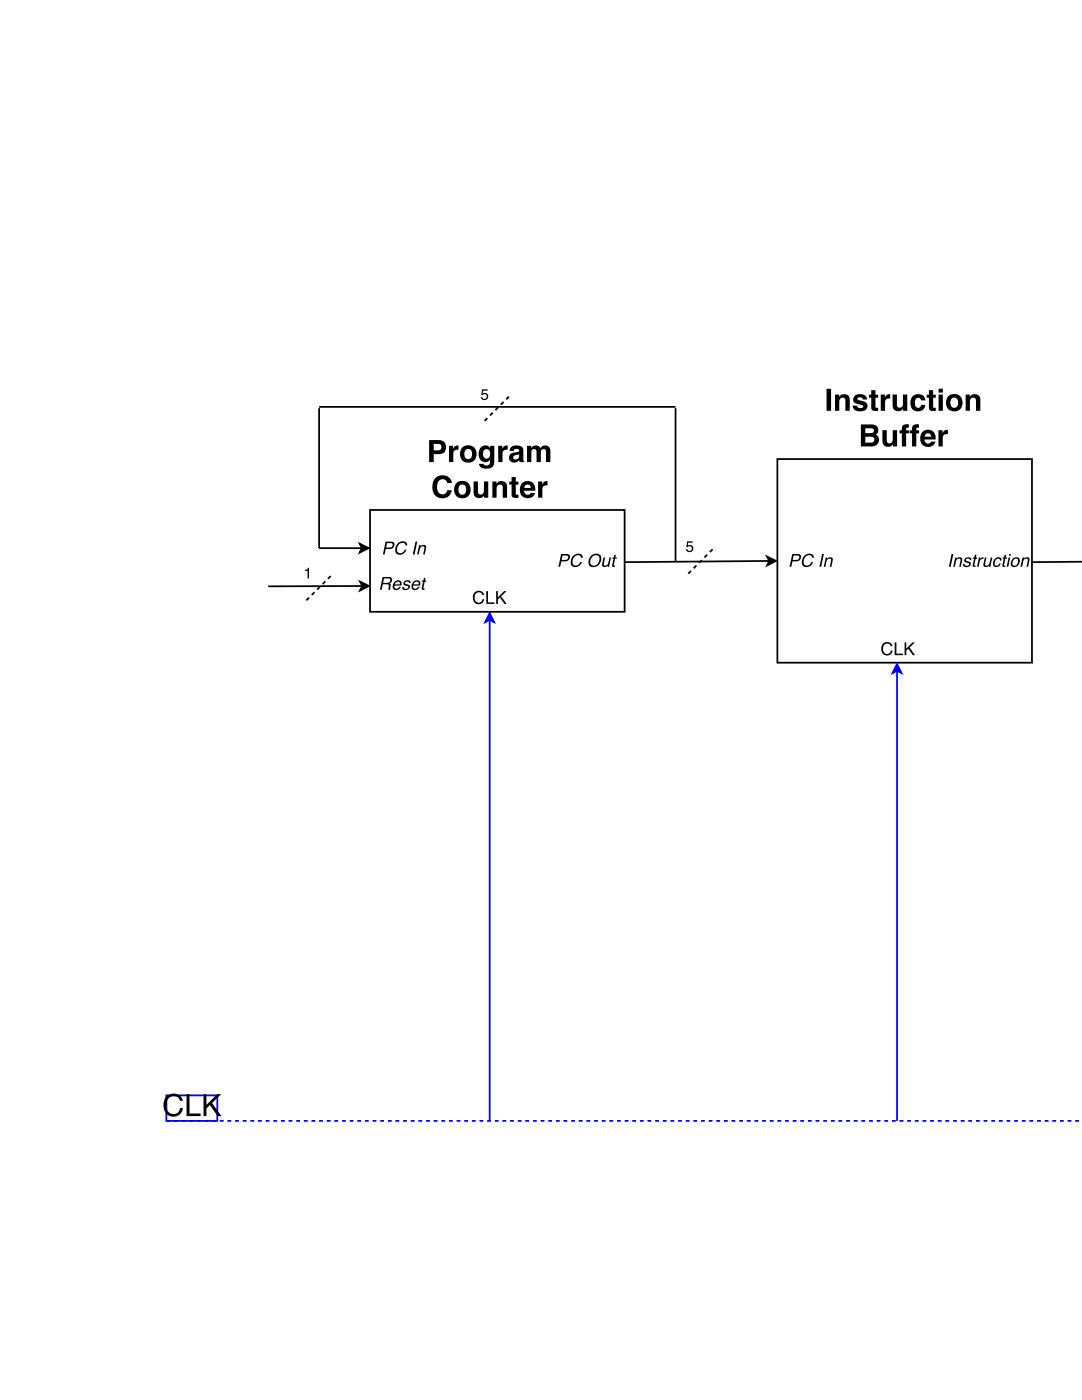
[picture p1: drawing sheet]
<svg xmlns="http://www.w3.org/2000/svg" width="216mm" height="279mm" viewBox="0 0 216 279" stroke-linecap="round" stroke-linejoin="round" font-family="sans-serif">
<path d="M73.8 101.8h50.8v20.3h-50.8z" fill="none" stroke="#000" stroke-width=".35"/>
<g fill="#000">
<path d="M86.9 95.4a1.93 1.93 0 0 1 3.3 1h-.9a1.04 1.04 0 0 0-1.3-.7 1.04 1.04 0 0 0-.8 1.1 1.31 1.31 0 0 0 1.4 1.8l.4-.3 .3-.5h.9a1.97 1.97 0 0 1-2.3 1.6 1.97 1.97 0 0 1-1.6-2.2l.2-1.2zM91.7 97a1.02 1.02 0 0 0-.2 1.1 1.02 1.02 0 0 0 1 .6 1.1 1.1 0 0 0 .5-1.1 1.1 1.1 0 0 0-.8-.9zM91 96.5a1.71 1.71 0 0 1 2.4 0 1.71 1.71 0 0 1 0 2.4 1.71 1.71 0 0 1-2.4 0 2.02 2.02 0 0 1 0-2.4zM94.5 96.1h.9v1.9a.62 .62 0 0 0 .7 .7 .62 .62 0 0 0 .5-.9v-1.7h.8v3.2h-.8v-.4a1.15 1.15 0 0 1-1.4 .4 1.15 1.15 0 0 1-.7-1.3zM98.2 96.1h.9v.5a1.14 1.14 0 0 1 1.2-.6 1.14 1.14 0 0 1 .9 1.1v2.2h-.9v-1.9a.63 .63 0 0 0-.7-.7 .63 .63 0 0 0-.5 .9v1.7h-.9zM102.1 95.2h.8v.9h.5v.6h-.5v1.9l.5 .1v.7h-.7l-.6-.4v-2.3h-.5v-.6h.5zM104.8 96.9l-.2 .5h1.3a.65 .65 0 0 0-.4-.7 .65 .65 0 0 0-.7 .2zM104.2 96.4a1.57 1.57 0 0 1 1.9-.2 1.57 1.57 0 0 1 .7 1.7h-2.2a.7 .7 0 0 0 .5 .8 .7 .7 0 0 0 .8-.3h.9a1.59 1.59 0 0 1-2 .9 1.59 1.59 0 0 1-1-2zM107.4 96.1h.8v.5a1.01 1.01 0 0 1 1.1-.6v.9a.8 .8 0 0 0-1.1 .9v1.5h-.8z"/>
<path d="M86.5 88.6v1.3h.9a.65 .65 0 0 0 .7-.7 .65 .65 0 0 0-.7-.6zM85.6 87.8h1.9a1.41 1.41 0 0 1 1.5 1.5 1.41 1.41 0 0 1-1.5 1.3h-1v1.6h-.9zM89.6 89h.8v.5a1.01 1.01 0 0 1 1.1-.6v.9a.8 .8 0 0 0-1 .9v1.5h-.9zM92.9 89.8a1.02 1.02 0 0 0-.2 1.2 1.02 1.02 0 0 0 1 .6 1.1 1.1 0 0 0 .5-1.1 1.1 1.1 0 0 0-.8-.9zM92.2 89.4a1.71 1.71 0 0 1 2.4 0 1.71 1.71 0 0 1 0 2.4 1.71 1.71 0 0 1-2.4 0 2.02 2.02 0 0 1 0-2.4zM96.6 89.8a1.05 1.05 0 0 0 .5 1.7 .98 .98 0 0 0 .7-.9 .98 .98 0 0 0-.7-1zM96.1 89.2a1.14 1.14 0 0 1 1.7 .2v-.4h.8v3a1.41 1.41 0 0 1-1.9 1.5l-.5-.1a.94 .94 0 0 1-.6-.8h.9a.73 .73 0 0 0 .9 .2 .73 .73 0 0 0 .4-.9v-.2a1.31 1.31 0 0 1-1.6 .4 1.31 1.31 0 0 1-.7-1.5l.2-1zM99.4 89h.8v.5a1.01 1.01 0 0 1 1.1-.6v.9a.8 .8 0 0 0-1 .9v1.5h-.9zM102.5 91a.52 .52 0 0 0 .3 .7 .52 .52 0 0 0 .7-.3l.1-.8zM101.9 89.3a1.62 1.62 0 0 1 2.5 .3v2.2l.2 .4h-.9l-.1-.4a1.05 1.05 0 0 1-1.7 .3 1.05 1.05 0 0 1 .3-1.7l1.1-.2a.3 .3 0 0 0 .3-.2 .3 .3 0 0 0-.2-.3l-.5-.1-.3 .1-.1 .3h-.8zM105.2 89h.8v.5a1.02 1.02 0 0 1 1.8 0 1.08 1.08 0 0 1 1.3-.6 1.08 1.08 0 0 1 .7 1.3v2h-.9v-2a.52 .52 0 0 0-.5-.6 .52 .52 0 0 0-.5 .7v1.9h-.8v-1.9a.53 .53 0 0 0-.5-.7 .53 .53 0 0 0-.6 .7v1.9h-.8z"/>
<path d="M94.6 118.3a1.11 1.11 0 0 1 1.2-.4 1.11 1.11 0 0 1 .8 .8h-.4a.82 .82 0 0 0-1-.5 .82 .82 0 0 0-.5 1.1 .8 .8 0 0 0 .6 1 .8 .8 0 0 0 1-.7h.3a1.17 1.17 0 0 1-1.5 .9 1.17 1.17 0 0 1-.7-1.5zM97 118h.4v2.2h1.3v.3h-1.7zM99 118h.3v1.2l1.3-1.2h.5l-1.1 1 1.1 1.5h-.5l-.8-1.3-.5 .4v.9h-.3z"/>
</g>
<path d="M97.7 123.7v100" fill="none" stroke="#00f" stroke-width=".35"/>
<path d="M97.7 122.4l.9 1.8-.9-.5-.9 .5z" fill="#00f"/>
<path d="M97.7 122.4l.9 1.8-.9-.5-.9 .5z" fill="none" stroke="#00f" stroke-width=".35"/>
<g fill="#000">
<path d="M76.9 108.1h1.2a.73 .73 0 0 1 .6 .8 .73 .73 0 0 1-.7 .6l-1 .1-.2 1h-.4zM77.2 108.4l-.2 .9h.7a.46 .46 0 0 0 .6-.4 .46 .46 0 0 0-.4-.5zM79.4 108.4a1.01 1.01 0 0 1 1.1-.4 1.01 1.01 0 0 1 .7 .9h-.3a.8 .8 0 0 0-.9-.6 .8 .8 0 0 0-.7 .8 .78 .78 0 0 0 0 1 .78 .78 0 0 0 1 .2l.5-.6h.3a1.23 1.23 0 0 1-.9 1 1.23 1.23 0 0 1-1.3-.5v-.9zM82.9 108.1h.4l-.6 2.5h-.3zM83.6 108.8h.3v.2a.61 .61 0 0 1 .7-.2 .61 .61 0 0 1 .4 .7l-.2 1.1h-.4l.3-1.1a.44 .44 0 0 0-.5-.5 .44 .44 0 0 0-.4 .5l-.3 1.1h-.3z"/>
<path d="M112 110.6h1.1a.73 .73 0 0 1 .7 .7 .73 .73 0 0 1-.8 .7h-1l-.2 1.1h-.4zM112.3 110.9l-.2 .8h.7a.46 .46 0 0 0 .6-.3 .46 .46 0 0 0-.5-.5zM114.4 110.9a1.01 1.01 0 0 1 1.1-.4 1.01 1.01 0 0 1 .8 .8h-.4a.8 .8 0 0 0-.8-.5 .8 .8 0 0 0-.7 .7 .78 .78 0 0 0-.1 1.1 .78 .78 0 0 0 1 .1l.5-.5h.3a1.23 1.23 0 0 1-.9 .9 1.23 1.23 0 0 1-1.2-.4l-.1-.9zM117.9 111a1.12 1.12 0 0 1 1.4-.5 1.12 1.12 0 0 1 .7 1.3 1.45 1.45 0 0 1-.9 1.2 1.45 1.45 0 0 1-1.5-.2l-.1-.9zM118.2 111.1a1.08 1.08 0 0 0 0 1.7 1.22 1.22 0 0 0 1.2-.5 1.22 1.22 0 0 0 0-1.4l-.7-.1zM120.4 111.3h.3l-.2 1.2a.42 .42 0 0 0 .4 .4 .42 .42 0 0 0 .4-.4l.3-1.2h.3l-.4 1.8h-.3l.1-.3a.6 .6 0 0 1-.7 .4 .6 .6 0 0 1-.4-.7zM122.6 110.7h.3l-.1 .6h.3l-.1 .2h-.3l-.2 1.2 .2 .2v.2a.37 .37 0 0 1-.5-.4l.2-1.2h-.2v-.2h.3z"/>
</g>
<path d="M155.1 91.6h50.8v40.7h-50.8z" fill="#fff"/>
<path d="M155.1 91.6h50.8v40.7h-50.8z" fill="none" stroke="#000" stroke-width=".35"/>
<g fill="#000">
<path d="M164.9 77.6h.9v4.4h-.9zM166.6 78.7h.8v.5a1.14 1.14 0 0 1 1.3-.5 1.14 1.14 0 0 1 .9 1.1v2.2h-.9v-2a.63 .63 0 0 0-.8-.6 .63 .63 0 0 0-.4 .8v1.8h-.9zM170.6 79a1.48 1.48 0 0 1 2.4 .7h-.8a.54 .54 0 0 0-.6-.4 .54 .54 0 0 0-.5 .4l.1 .1a2.2 2.2 0 0 1 1.9 1 1.17 1.17 0 0 1-1.5 1.3l-.9-.2a1.06 1.06 0 0 1-.6-1h.9a.69 .69 0 0 0 .6 .5 .69 .69 0 0 0 .6-.3l-.1-.2a2.36 2.36 0 0 1-1.8-.9v-.5zM173.8 77.9h.9v.9h.5v.6h-.5v1.9l.5 .1v.6h-.7l-.6-.3-.1-2.3h-.4v-.6h.4zM175.7 78.7h.9v.6a1.01 1.01 0 0 1 1-.6v.8a.8 .8 0 0 0-1 .9v1.6h-.9zM178.1 78.7h.9v2a.62 .62 0 0 0 .7 .7 .62 .62 0 0 0 .5-.9v-1.8h.8v3.3h-.8v-.5a1.15 1.15 0 0 1-1.4 .5 1.15 1.15 0 0 1-.7-1.3zM182.1 79.1a1.48 1.48 0 0 1 1.5-.4 1.48 1.48 0 0 1 1.1 1.2h-.9a.63 .63 0 0 0-.8-.5 .63 .63 0 0 0-.4 .8 .83 .83 0 0 0 .1 .8 .83 .83 0 0 0 .8 .3l.3-.5h.8a1.54 1.54 0 0 1-1.9 1.3 1.54 1.54 0 0 1-1-2.1zM185.4 77.9h.8v.9h.5v.6h-.5v1.9l.5 .1v.6h-.7l-.6-.3v-2.3h-.5v-.6h.5zM187.3 77.6h.8v.8h-.8zM187.3 78.7h.8v3.3h-.8zM189.8 79.6a1.02 1.02 0 0 0-.2 1.2 1.02 1.02 0 0 0 1 .6 1.1 1.1 0 0 0 .6-1.1 1.1 1.1 0 0 0-.8-.9zM189.2 79.2a1.71 1.71 0 0 1 2.4 0 1.71 1.71 0 0 1 0 2.4 1.71 1.71 0 0 1-2.4 0 2.02 2.02 0 0 1 0-2.4zM192.7 78.7h.8v.5a1.14 1.14 0 0 1 1.3-.5 1.14 1.14 0 0 1 .8 1.1v2.2h-.8v-2a.63 .63 0 0 0-.8-.6 .63 .63 0 0 0-.5 .8v1.8h-.8z"/>
<path d="M172.7 85.5v.9h1a.52 .52 0 0 0 .7-.5 .52 .52 0 0 0-.8-.4zM172.7 87.2v1.1h1a.6 .6 0 0 0 .8-.5 .6 .6 0 0 0-.8-.6zM171.8 84.7h2.1a1.11 1.11 0 0 1 1.3 .7 1.11 1.11 0 0 1-.5 1.3 1.28 1.28 0 0 1 .6 1.6 1.28 1.28 0 0 1-1.5 .8h-2zM176.1 85.9h.8v1.9a.62 .62 0 0 0 .8 .7 .62 .62 0 0 0 .4-.9v-1.7h.9v3.2h-.8v-.5a1.15 1.15 0 0 1-1.4 .5 1.15 1.15 0 0 1-.7-1.3zM180.3 84.8l1-.1v.7a.38 .38 0 0 0-.4 0 .38 .38 0 0 0-.1 .5h.6v.6h-.6v2.6h-.8v-2.6h-.5v-.6h.5v-.8zM182.3 84.8l1.1-.1v.7a.38 .38 0 0 0-.5 0 .38 .38 0 0 0-.1 .5h.6v.6h-.6v2.6h-.8v-2.6h-.5v-.6h.5l.1-.8zM184.7 86.7l-.2 .5h1.3a.65 .65 0 0 0-.4-.7 .65 .65 0 0 0-.7 .2zM184 86.2a1.57 1.57 0 0 1 1.9-.3 1.57 1.57 0 0 1 .8 1.8h-2.2a.7 .7 0 0 0 .4 .8 .7 .7 0 0 0 .9-.4h.9a1.59 1.59 0 0 1-2.1 1 1.59 1.59 0 0 1-1-2zM187.3 85.9h.8v.5a1.01 1.01 0 0 1 1-.6v.9a.8 .8 0 0 0-1 .8v1.6h-.8z"/>
<path d="M176.1 128.5a1.11 1.11 0 0 1 1.1-.4 1.11 1.11 0 0 1 .9 .9h-.4a.82 .82 0 0 0-1-.5 .82 .82 0 0 0-.5 1 .8 .8 0 0 0 .6 1 .8 .8 0 0 0 1-.7h.3a1.17 1.17 0 0 1-1.5 1 1.17 1.17 0 0 1-.7-1.6zM178.5 128.2h.4v2.2h1.3v.4h-1.7zM180.5 128.2h.3v1.2l1.3-1.2h.5l-1.1 1 1.1 1.6h-.5l-.9-1.3-.4 .4v.9h-.3z"/>
</g>
<path d="M179 133.9v89.8" fill="none" stroke="#00f" stroke-width=".35"/>
<path d="M179 132.5l.9 1.8-.9-.4-.9 .4z" fill="#00f"/>
<path d="M179 132.5l.9 1.8-.9-.4-.9 .4z" fill="none" stroke="#00f" stroke-width=".35"/>
<g fill="#000">
<path d="M158.1 110.6h1.1a.73 .73 0 0 1 .7 .7 .73 .73 0 0 1-.7 .7h-1.1l-.2 1.1h-.4zM158.4 110.9l-.2 .8h.7a.46 .46 0 0 0 .6-.3 .46 .46 0 0 0-.4-.5zM160.5 110.9a1.01 1.01 0 0 1 1.1-.4 1.01 1.01 0 0 1 .8 .8h-.4a.8 .8 0 0 0-.8-.5 .8 .8 0 0 0-.7 .7 .78 .78 0 0 0-.1 1.1 .78 .78 0 0 0 1.1 .1l.4-.5h.3a1.23 1.23 0 0 1-.9 .9 1.23 1.23 0 0 1-1.2-.4l-.1-.9zM164.1 110.6h.3l-.5 2.5h-.4zM164.8 111.3h.3l-.1 .2a.61 .61 0 0 1 .8-.3 .61 .61 0 0 1 .3 .7l-.2 1.2h-.3l.2-1.2a.44 .44 0 0 0-.4-.4 .44 .44 0 0 0-.5 .5l-.2 1.1h-.3z"/>
<path d="M189.9 110.6h.3l-.5 2.5h-.4zM190.6 111.3h.3l-.1 .2a.61 .61 0 0 1 .8-.3 .61 .61 0 0 1 .4 .7l-.3 1.2h-.3l.2-1.2a.44 .44 0 0 0-.4-.4 .44 .44 0 0 0-.4 .5l-.3 1.1h-.3zM192.5 111.5a.71 .71 0 0 1 .8-.3 .71 .71 0 0 1 .5 .6h-.3a.4 .4 0 0 0-.4-.3 .4 .4 0 0 0-.4 .3l.1 .1a.91 .91 0 0 1 .9 .7 .82 .82 0 0 1-.7 .6 .82 .82 0 0 1-.8-.5v-.2h.3a.42 .42 0 0 0 .5 .4 .42 .42 0 0 0 .3-.5 .74 .74 0 0 1-.8-.8zM194.5 110.7h.3l-.1 .6h.3v.2h-.3l-.3 1.2 .3 .2-.1 .2a.37 .37 0 0 1-.5-.4l.3-1.2h-.3l.1-.2h.2zM195.3 111.3h.3v.3l.4-.4h.3l-.1 .3a.6 .6 0 0 0-.7 .5l-.2 1.1h-.3zM196.5 111.3h.3l-.2 1.2a.42 .42 0 0 0 .4 .4 .42 .42 0 0 0 .4-.4l.3-1.2h.3l-.4 1.8h-.3l.1-.3a.6 .6 0 0 1-.7 .4 .6 .6 0 0 1-.5-.7zM198.6 111.5a.69 .69 0 0 1 .7-.3 .69 .69 0 0 1 .5 .7h-.3a.5 .5 0 0 0-.6-.4 .5 .5 0 0 0-.4 .6 .51 .51 0 0 0 .2 .8 .51 .51 0 0 0 .7-.4h.3a.8 .8 0 0 1-1.1 .6 .8 .8 0 0 1-.3-1.2zM200.4 110.7h.4l-.1 .6h.2v.2h-.3l-.3 1.2 .3 .2v.2a.37 .37 0 0 1-.6-.4l.3-1.2h-.3l.1-.2h.2zM201.3 111.3h.3l-.4 1.8h-.3zM201.4 110.6h.3l-.1 .3h-.3zM202.3 111.7a.71 .71 0 0 0 .1 1.2 .87 .87 0 0 0 .5-1.4h-.3zM202.1 111.5a.79 .79 0 0 1 1.1-.2 .79 .79 0 0 1 .2 1.1 .84 .84 0 0 1-1 .8 .84 .84 0 0 1-.7-1zM204 111.3h.3v.2a.61 .61 0 0 1 .7-.3 .61 .61 0 0 1 .4 .7l-.3 1.2h-.3l.3-1.2a.44 .44 0 0 0-.5-.4 .44 .44 0 0 0-.4 .5l-.3 1.1h-.3z"/>
</g>
<path d="M153.5 112l-28.9 .2" fill="none" stroke="#030303" stroke-width=".35"/>
<path d="M153 111.1l1.8 .8-1.7 .9 .4-.8z" fill="#030303"/>
<path d="M63.7 81.2h71.1M63.7 81.5v27.9h8.5M134.8 81.5v30.4M153 111.1l1.8 .8-1.7 .9 .4-.8zM215.9 112.1l-10 .1" fill="none" stroke="#030303" stroke-width=".35"/>
<path d="M96.2 77.7h1.1v.3h-.9l-.1 .6a.73 .73 0 0 1 1.1 .3 .73 .73 0 0 1-.5 1 .73 .73 0 0 1-.9-.6h.2a.47 .47 0 0 0 .7 .2 .47 .47 0 0 0 .1-.7 .47 .47 0 0 0-.7 .1h-.3zM137.1 108h1.1v.3h-.9l-.1 .6a.73 .73 0 0 1 1.1 .3 .73 .73 0 0 1-.5 1 .73 .73 0 0 1-.9-.6h.3a.47 .47 0 0 0 .7 .2 .47 .47 0 0 0 0-.7 .47 .47 0 0 0-.7 .1h-.2z" fill="#000"/>
<path d="M96.7 84l5.1-5.1M137.3 114.5l5.1-5.1" fill="none" stroke="#030303" stroke-width=".35" stroke-dasharray=".8 .8" stroke-linecap="butt"/>
<path d="M71.8 108.5l1.8 .9-1.8 .9 .4-.9z" fill="#030303"/>
<path d="M71.8 108.5l1.8 .9-1.8 .9 .4-.9zM72.3 117h-18.8" fill="none" stroke="#030303" stroke-width=".35"/>
<path d="M33.2 223.7h182.7" fill="none" stroke="#00f" stroke-width=".35" stroke-dasharray=".8 .8" stroke-linecap="butt"/>
<path d="M33.2 218.6h10.2v5.1h-10.2z" fill="none" stroke="#00f" stroke-width=".35"/>
<g fill="#000">
<path d="M60.9 113.7a.47 .47 0 0 0 .5-.4h.3v2.1h-.3v-1.5h-.5z"/>
<path d="M76.6 115.4l-.2 .9h.8a.45 .45 0 0 0 .7-.3 .45 .45 0 0 0-.4-.6zM76.3 115.2h1.2a.66 .66 0 0 1 .8 .5 .66 .66 0 0 1-.6 .7l.3 .3-.1 1h-.4l.1-.9-.4-.2h-.8l-.2 1.1h-.4zM78.8 116.1a.76 .76 0 0 1 1-.2 .76 .76 0 0 1 .3 1h-1.4a.5 .5 0 0 0 .4 .6 .5 .5 0 0 0 .6-.4h.3a.85 .85 0 0 1-1.3 .6 .85 .85 0 0 1-.1-1.4zM79 116.2l-.2 .4h1v-.3l-.2-.2zM80.6 116.1a.71 .71 0 0 1 .8-.3 .71 .71 0 0 1 .5 .6h-.3a.4 .4 0 0 0-.4-.3 .4 .4 0 0 0-.4 .3l.1 .1a.91 .91 0 0 1 .9 .7 .82 .82 0 0 1-.7 .6 .82 .82 0 0 1-.8-.5v-.2h.3a.42 .42 0 0 0 .4 .4 .42 .42 0 0 0 .4-.5 .74 .74 0 0 1-.9-.8zM82.5 116.1a.76 .76 0 0 1 1-.2 .76 .76 0 0 1 .3 1h-1.3a.5 .5 0 0 0 .3 .6 .5 .5 0 0 0 .6-.4h.3a.85 .85 0 0 1-1.2 .6 .85 .85 0 0 1-.1-1.4zM82.8 116.2l-.3 .4h1v-.3l-.2-.2zM84.6 115.3h.3l-.1 .5h.3l-.1 .3h-.3l-.2 1.2 .2 .2v.2a.37 .37 0 0 1-.5-.4l.2-1.2h-.2v-.3h.3z"/>
<path d="M33.4 218.7a1.87 1.87 0 0 1 3.1 1h-.6a1.35 1.35 0 0 0-1.5-.9 1.35 1.35 0 0 0-1.1 1.4 1.56 1.56 0 0 0 1.7 2.1l.7-.5 .2-.7h.6a1.97 1.97 0 0 1-2.3 1.7 1.97 1.97 0 0 1-1.6-2.3l.2-.9zM37.2 218.4h.6v3.8h2.2v.5h-2.8zM40.6 218.4h.6v2.1l2.1-2.1h.8l-1.8 1.7 1.9 2.6h-.8l-1.5-2.1-.7 .6v1.5h-.6z"/>
</g>
<path d="M61.1 119.8l5.1-5.1" fill="none" stroke="#030303" stroke-width=".35" stroke-dasharray=".8 .8" stroke-linecap="butt"/>
<path d="M71.8 116.1l1.8 .8-1.8 .9 .5-.8z" fill="#030303"/>
<path d="M71.8 116.1l1.8 .8-1.8 .9 .5-.8z" fill="none" stroke="#030303" stroke-width=".35"/>
</svg>
